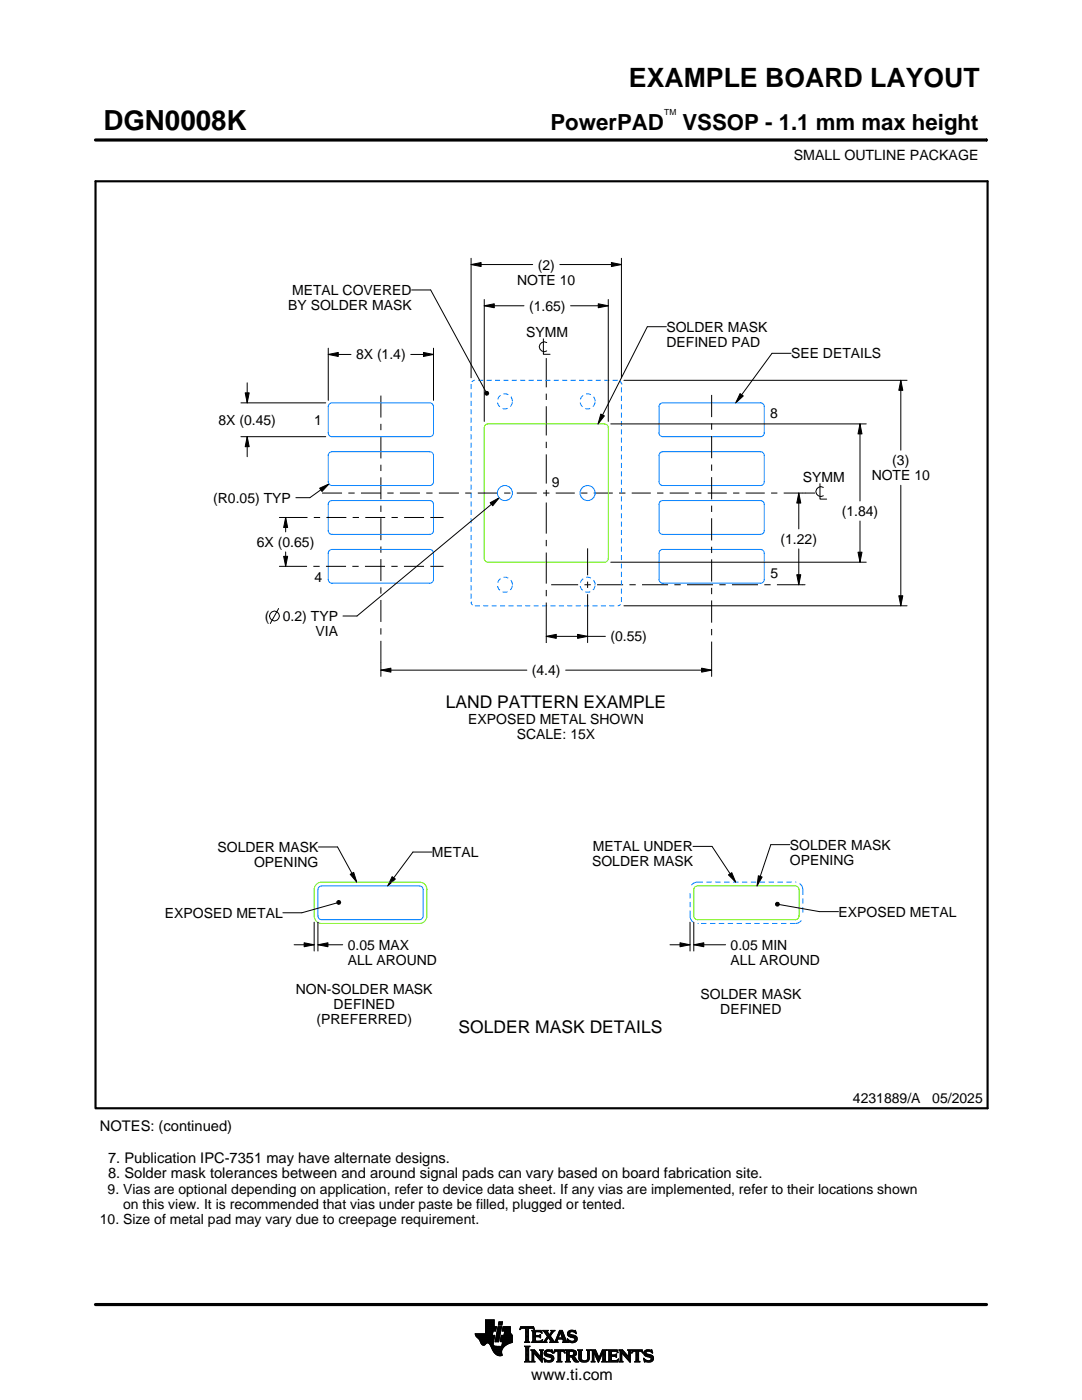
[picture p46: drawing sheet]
<svg xmlns="http://www.w3.org/2000/svg" width="216mm" height="279mm" viewBox="0 0 216 279" stroke-linecap="round" stroke-linejoin="round" font-family="sans-serif">
<defs><g id="words">
<text font-size="5.5" x="20.6" y="26">DGN0008K</text>
<text font-size="5.3" x="125.5" y="17.4">EXAMPLE BOARD LAYOUT</text>
<g font-size="4.4">
<text x="109.8" y="26">PowerPAD</text>
<text x="136.2" y="26">VSSOP - 1.1 mm max height</text>
</g>
<g font-size="3.5">
<text x="88.9" y="141.4">LAND PATTERN EXAMPLE</text>
<text x="91.5" y="206.2">SOLDER MASK DETAILS</text>
</g>
<text font-size="3.2" x="106" y="275.3">www.ti.com</text>
<g font-size="2.9">
<text x="19.9" y="225.7">NOTES: (continued)</text>
<text x="21.6" y="232">7. Publication IPC-7351 may have alternate designs.</text>
<text x="21.6" y="235.2">8. Solder mask tolerances between and around signal pads can vary based on board fabrication site.</text>
</g>
<g font-size="2.8">
<text x="158.4" y="32">SMALL OUTLINE PACKAGE</text>
<text x="107.3" y="53.8">(2)</text>
<text x="58.3" y="58.9">METAL COVERED</text>
<text x="103.2" y="56.8">NOTE 10</text>
<text x="57.5" y="61.9">BY SOLDER MASK</text>
<text x="105.6" y="62">(1.65)</text>
<text x="71" y="71.7">8X (1.4)</text>
<text x="105" y="67.2">SYMM</text>
<text x="133" y="66.2">SOLDER MASK</text>
<text x="133" y="69.2">DEFINED PAD</text>
<text x="157.8" y="71.5">SEE DETAILS</text>
<text x="153.7" y="83.5">8</text>
<text x="43.6" y="84.8">8X (0.45)</text>
<text x="62.7" y="84.9">1</text>
<text x="173.9" y="95.8">NOTE 10</text>
<text x="178" y="92.8">(3)</text>
<text x="42.5" y="100.3">(R0.05) TYP</text>
<text x="110.1" y="97.1">9</text>
<text x="160.2" y="96.1">SYMM</text>
<text x="168" y="103">(1.84)</text>
<text x="51.3" y="109.2">6X (0.65)</text>
<text x="155.7" y="108.6">(1.22)</text>
<text x="62.8" y="116.2">4</text>
<text x="153.7" y="115.3">5</text>
<text x="52.8" y="123.9">(</text>
<text x="56.4" y="123.9">0.2) TYP</text>
<text x="62.9" y="126.9">VIA</text>
<text x="121.8" y="128">(0.55)</text>
<text x="106.1" y="134.7">(4.4)</text>
<text x="93.4" y="144.5">EXPOSED METAL SHOWN</text>
<text x="103.1" y="147.5">SCALE: 15X</text>
<text x="43.4" y="170">SOLDER MASK</text>
<text x="50.7" y="173">OPENING</text>
<text x="86.2" y="171">METAL</text>
<text x="118.1" y="172.9">SOLDER MASK</text>
<text x="118.3" y="169.9">METAL UNDER</text>
<text x="157.6" y="169.6">SOLDER MASK</text>
<text x="157.6" y="172.6">OPENING</text>
<text x="32.9" y="183.2">EXPOSED METAL</text>
<text x="167.3" y="182.9">EXPOSED METAL</text>
<text x="69.4" y="189.5">0.05 MAX</text>
<text x="145.8" y="189.5">0.05 MIN</text>
<text x="69.4" y="192.5">ALL AROUND</text>
<text x="145.8" y="192.5">ALL AROUND</text>
<text x="59" y="198.4">NON-SOLDER MASK</text>
<text x="66.6" y="201.4">DEFINED</text>
<text x="139.8" y="199.5">SOLDER MASK</text>
<text x="143.7" y="202.5">DEFINED</text>
<text x="63.2" y="204.4">(PREFERRED)</text>
<text x="170.2" y="220.2">4231889/A</text>
<text x="186" y="220.2">05/2025</text>
<text x="21.5" y="238.2">9. Vias are optional depending on application, refer to device data sheet. If any vias are implemented, refer to their locations shown</text>
<text x="19.9" y="244.2">10. Size of metal pad may vary due to creepage requirement.</text>
<text x="24.6" y="241.2">on this view. It is recommended that vias under paste be filled, plugged or tented.</text>
</g>
<text font-size="1.7" x="132.5" y="23">TM</text>
</g></defs>
<g fill="none" stroke="#000" stroke-width=".2">
<path d="M19.1 27.9h177.7M196.8 27.7v.5M82.1 57.9h3.8l11 20.2M94 52.8l2-.4v.8zM94 51.5v23.9M94 52.8h12.3M96.6 59.8v24.3M111.7 52.8h12.3M121.4 59.8v24.3M122 52.4l2 .4-2 .4zM124 51.5v23.9M48.9 78.4h.8l-.4 2z"/>
<path d="M49.3 76.4v4M65.5 70.7l2-.4v.8zM65.5 69.5v10.4M65.5 70.7h4.5M76 78.9v4.4M82 70.7h4.5M84.5 70.3l2 .4-2 .4zM86.5 69.5v10.4M96.6 61l2-.4v.8zM96.6 61h8M96.8 78.3l.2-.2 .4 .1 .1 .3-.1 .3-.4 .1-.2-.2zM108.4 67.6v3.1h1.4"/>
<path d="M109 71.5v5.8M109 78.6v1.2M109.1 68.4a.98 .98 0 0 0-1.5 .8 .98 .98 0 0 0 1.5 .8M113.9 61h7.5M119.4 60.6l2 .4-2 .4zM124.5 75.9h56.5M133 65.2h-3.8l-9.9 19.4M142 78.8v4.4M147.7 78.5l.6 .5-1.5 1.4zM154 70.5h3.8M154 70.5l-7.2 9.9M179.7 75.9l.4 2h-.8z"/>
<path d="M179.7 75.9v13.9M48.1 87.2h16.9M48.1 80.4h16.9M49.3 87.2l.4 1.9h-.8zM49.3 87.2v4M63.8 97.4l1.8-.8-1.3 1.5zM64.3 98.4h4M65.6 96.6l-3.8 2.7h-2.8M69.5 98.4h1.3M72 98.4h4M76 84.6v1.2M76 87.1v4.4"/>
<path d="M76 92.7v1.3M76 95.3v4.3M77.3 98.4h1.2M79.8 98.4h4M85.1 98.4h1.2M87.6 98.4h4M92.8 98.4h1.3M95.3 98.4h4M99.6 99.4l-28.4 23.5h-2.8M100.6 98.4h1.3M103.1 98.4h4M108.4 98.4h1.2"/>
<path d="M109 81.1v5.8M109 88.2v1.2M109 90.7v5.8M109 97.8v1.2M110.9 98.4h3.8M116 98.4h1.2M118.5 98.4h3.8M119.9 82.6l.7 .4-1.3 1.6zM121.9 84.6h51M123.5 98.4h1.3M126.1 98.4h3.8M131.1 98.4h1.3"/>
<path d="M133.6 98.4h3.8M138.7 98.4h1.3M141.2 98.4h3.8M142 84.5v1.3M142 87v4.4M142 92.7v1.3M142 95.2v4.5M146.3 98.4h1.2M148.8 98.4h3.8M153.9 98.4h1.2M156.4 98.4h6.3M159.4 98.4l.4 2h-.8z"/>
<path d="M159.4 98.4v7.2M163.6 96.5v3.1h1.4M164.3 97.3a.98 .98 0 0 0-1.5 .8 .98 .98 0 0 0 1.5 .8M171.6 84.6l.4 2h-.8zM171.6 84.6v15.4M179.7 96.8v24.1M55.7 103.3h5.7M55.7 113h5.6M56.6 111h.8l-.4 2zM57 103.3l.4 2h-.8zM57 103.3v2.9M57 110.1v2.9"/>
<path d="M62.5 113h1.3M62.6 103.3h1.3M65 113h4M65.1 103.3h4M70.3 113h1.3M70.4 103.3h1.2M72.8 113h4M72.9 103.3h4M76 100.9v1.3M76 103.4v4.4M76 109.1v1.2M76 111.6v4.4"/>
<path d="M76 117.2v1.3M76 119.7v4.4M78.1 113h1.2M78.1 103.3h1.3M80.6 113h4M80.6 103.3h4M85.9 113h2.6M85.9 103.3h2.6M97.8 100.3l1.8-.9-1.3 1.5zM109 100.3v6.2M109 107.8v1.2M109 110.3v6.2"/>
<path d="M109 117.7v1.3M110 116.7h5.4M116.6 116.7h1.3M117.3 109.4v5.4M117.3 116.1v1.2M117.3 118.6v9.7M119.1 116.7h5.2M121.9 112.2h51M125.6 116.7h1.3M128.1 116.7h5.2M134.6 116.7h1.2M137.1 116.7h5.2"/>
<path d="M142 100.9v1.3M142 103.4v4.5M142 109.1v1.3M142 111.6v4.5M142 117.3v1.3M142 119.8v4.5M143.5 116.7h1.3M146.1 116.7h5.2M152.5 116.7h1.3M155 116.7h5.6M159 114.7h.8l-.4 2zM159.4 109.5v7.2"/>
<path d="M171.2 110.2h.8l-.4 2zM171.6 104v8.2M179.3 118.9h.8l-.4 2zM55.6 121.4l-1.7 3M76 133.7l2-.4v.8zM76 125.4v1.2M76 127.9v7.1M76 133.7h29.1M109 127l2-.4v.8zM109 120.3v8M109 127h11.8M112.9 133.7h29.1"/>
<path d="M115.3 126.6l2 .4-2 .4zM124.5 120.9h56.5M140 133.3l2 .4-2 .4zM142 125.5v1.3M142 128v7M63.6 169h3.8l3.8 7M67.2 179.9l.3-.2 .3 .1 .2 .3-.2 .3-.3 .1-.3-.2zM69.9 174.5l.7-.4 .6 1.9zM78.2 175l.7 .4-1.5 1.4zM86.2 170h-3.8l-5 6.8M138.3 168.9h3.8l4.7 7.1M145.4 174.6l.6-.4 .8 1.8z"/>
<path d="M151.3 174.8l.8 .2-1 1.8zM157.6 168.6h-3.8l-2.7 8.2M58.7 188.5h4M60.7 188.1l2 .4-2 .4zM62.7 184v5.8M63.4 188.5l2-.4v.8zM63.4 184v5.8M63.4 188.5h5M67.2 180.2l-7 2h-3.8M133.7 188.5h4M135.7 188.1l2 .4-2 .4zM137.7 184v5.8"/>
<path d="M138.4 188.5l2-.4v.8zM138.4 188.5h6.4M138.4 184v5.8M154.8 180.3l.2-.2h.4l.1 .4-.1 .3h-.4l-.2-.2zM155.5 180.5l8 1.4h3.8M94.8 266.2h3.5M94.8 266.3h3.5M94.9 266.4h3.3M94.9 266.5h3.8l-.2 1.2M94.9 266.5h3.8M95 266.6h3.7M95 266.7h3.7"/>
<path d="M95.1 266.8h3.6M95.2 266.9h3.4M95.3 267h3.3M95.4 267.1h3.2M95.5 267.2h3.1M95.6 267.3h3M95.7 267.4h2.8M95.7 267.5h2.8M95.8 267.6h2.7M95.8 267.7h2.7M95.9 267.8h2.6M95.9 267.9h2.5"/>
<path d="M95.9 268h2.5M96 268h1.1M96 268.1h1M96.1 268.2h.8M96.1 268.3h.7M96.2 268.4h.6M96.3 268.4h.4M96.9 266.1h1.4M96.9 266h1.4M96.9 265.9h1.4M96.9 265.8h1.5M96.9 265.7h1.5"/>
<path d="M96.9 264.7l2.2 .1-.2 .9h-.5l-.2 .8M96.9 265.6h2M96.9 265.5h2M96.9 265.4h2M96.9 265.3h2.1M96.9 265.2h2.1M96.9 265.1h2.1M96.9 265h2.1M96.9 264.9h2.1M96.9 264.8h2.2M96.9 264.6h1.7M96.9 264.5h1.7"/>
<path d="M96.9 264.4h1.7M96.9 264.3h1.7M96.9 264.2h1.7M96.9 264.1h1.7M96.9 264h1.7M96.9 263.9h1.7M96.9 263.8h1.7M96.9 263.7h1.7M96.9 263.6h1.7M96.9 263.5h1.7M96.9 263.4h1.7M97.5 268h.9"/>
<path d="M97.6 268.1h.8M97.7 268.2h.7M97.7 268.3h.7M97.8 268.4h.6M97.9 268.5h.6M97.9 268.6h.7M98 268.7h1.1M98 268.8h2.6M98 268.8h2.5M98.1 268.9h2.3M98.1 269h2.3M98.1 269.1h2.2"/>
<path d="M98.2 269.2h2.1M98.2 269.2h2M98.2 269.3h2M98.3 269.4h1.9M98.3 269.5h1.8M98.4 269.6h1.7M98.4 268v.4l.3 .2 2 .1M98.5 269.7h1.6M98.5 267.7l-.1 .3M98.5 269.8h1.6M98.6 269.9h1.5M98.6 264.8v-1.4h-1.7v2.8h-2.1l.1 .3 .7 .8 .7 1.1 .3 .1 .6-.5 .4 .1 1 1.8 .8 .6h.8l-.1-1 .8-1"/>
<path d="M98.6 270h1.5M98.7 270h1.4M98.8 270.1h1.3M98.8 267.7h.7M98.8 267.6h.7M98.8 267.5h.7M98.9 270.2h1.2M98.9 267.4h.7M98.9 267.3h.7M98.9 267.2h.7M98.9 267.1h.7M98.9 267h.7"/>
<path d="M98.9 270.3h1.3M99 266.9h.6M99 266.9h.7M99 266.8h.7M99 266.7h.7M99 266.6h.7M99 266.5h.7M99.1 270.4h1.1M99.1 266.4h.7M99.1 266.3h.7M99.1 266.2h.7M99.1 266.1h.7"/>
<path d="M99.1 266h.7M99.2 265.9h.7M99.2 265.8h.7M99.2 270.4h1M99.2 265.7h.7M99.2 265.6h.7M99.2 265.5h.7M99.3 265.4h.6M99.3 265.4h.7M99.3 265.3h.7M99.3 265.2h.7M99.3 265.1h.7"/>
<path d="M99.3 265h.7M99.4 270.5h.8M99.4 264.9h.7M99.4 264.8h.7M99.4 264.8h.7l-.6 3h-.7zM99.4 264.5l.2-.7h.7l-.2 .7h-.7M99.5 264.4h.6M99.5 264.3h.7M99.5 264.2h.7M99.5 264.1h.7M99.5 264h.7M99.5 263.9h.7"/>
<path d="M99.6 263.8h.7M99.8 270.6h.1M99.8 267.7h2.4M99.8 267.6h2.4M99.8 267.5h2.4M99.9 267.4h2.3M99.9 267.3h2.3M99.9 267.2h2.3M99.9 267.1h2.3M99.9 267h2.3M99.9 266.9h2.3M100 266.9h2.2"/>
<path d="M100 266.8h2.2M100 266.7h2.2M100 266.6h2.2M100 266.5h2.2M100.1 268.6h.7M100.2 268.5h.7M100.2 268.4h.8M100.2 268.4h.9M100.2 268.3h1M100.2 268.2h1.2M100.2 265.6h1.6M100.2 268.1h1.4"/>
<path d="M100.2 265.5h1.6M100.2 268h1.6M100.3 265.4h1.5M100.3 268h1.7M100.3 267.9h1.9M100.3 265.3h1.5M100.3 267.8h1.9M100.3 265.2h1.5M100.3 265.1h1.5M100.3 265h1.5M100.4 264.9h1.4M100.4 264.8h1.4"/>
<path d="M100.6 266.5l.1-.8h-.5l.2-.9h1.4l.1 1.1 .3 .6v1.4l-1.3 .6M100.6 266.4h1.5M100.6 266.3h1.4M100.6 266.2h1.4M100.6 266.1h1.3M100.7 266h1.2M100.7 265.9h1.2M100.7 265.8h1.1M100.7 265.7h1.1M102.2 266.5h-2.2l-.2 1.1 .5 .2-.2 .9M103.7 265.3h.1M103.8 265.2h.2"/>
<path d="M103.8 265h2.8M103.8 264.9h2.7M103.9 264.8h2.6M104.7 267.8h1M104.7 271.8h1.1M104.7 268.7h1M104.8 267.7h.7M104.8 271.7h.8M104.9 265.2h.6M104.9 268.9h.6M104.9 267.6h.6M104.9 267.5l-.2 .3"/>
<path d="M104.9 267.5h.6M104.9 267.4h.6M104.9 267.3h.6M104.9 267.2h.6M104.9 267.1h.6M104.9 267h.6M104.9 266.8h.6M104.9 266.7h.6M104.9 266.6h.6M104.9 266.5h.6M104.9 266.4h.6M104.9 266.3h.6"/>
<path d="M104.9 266.2h.6M104.9 266.1h.6M104.9 265.9h.6M104.9 265.8h.6M104.9 265.7h.6M104.9 265.6h.6M104.9 265.5h.6M104.9 265.4h.6M104.9 265.3h.6M104.9 271.5h.6M104.9 269h.6M104.9 271.4h.6"/>
<path d="M104.9 271.4v-2.4l-.2-.4h1.1l-.3 .4v2.4M104.9 271.4l-.2 .4h1.1l-.3-.4M104.9 271.3h.6M104.9 271.2h.6M104.9 271.1h.6M104.9 271h.6M104.9 270.9h.6M104.9 270.8h.6M104.9 270.6h.6M104.9 270.5h.6M104.9 270.4h.6M104.9 270.3h.6"/>
<path d="M104.9 270.2h.6M104.9 270.1h.6M104.9 270h.6M104.9 269.9h.6M104.9 269.8h.6M104.9 269.6h.6M104.9 269.5h.6M104.9 269.4h.6M104.9 269.3h.6M104.9 269.2h.6M104.9 269.1h.6M105.5 267.5l.2 .3"/>
<path d="M105.5 267.5v-2.3l.7-.1 .4 .3-.1-.6h-2.6l-.1 .6 .4-.3 .7 .1v2.3M105.7 267.8h-1M105.9 271.8h.8M105.9 269.4h.8M106.1 269.5h.7M106.1 267.8h2M106.1 271.7h.5M106.2 269.6h.7M106.2 271.5h.3M106.2 265.6h1.8M106.2 269.8h.8M106.2 271.4h.3"/>
<path d="M106.2 271.4l-.3 .4h.8l-.2-.4M106.2 271.3h.3M106.2 271.2h.3M106.2 271.1h.3M106.2 271h.3M106.2 270.9h.3M106.2 270.8h.3M106.2 270.6h.3M106.2 270.5h.3M106.2 270.4h.3M106.2 270.3h.3M106.2 270.2h.3"/>
<path d="M106.2 270.1h.3M106.2 270h1M106.2 269.9h.9M106.2 269.8v1.6M106.2 269.8l-.3-.4h.8l1.2 1.4M106.3 267.7h1.8M106.3 265.7h1.8M106.3 267.6h.6M106.3 265.8h.6M106.3 267.5l-.2 .3M106.3 267.5h.5M106.3 267.4h.5"/>
<path d="M106.3 267.3h.5M106.3 267.2h.5M106.3 267.1h.5M106.3 267h.5M106.3 266.8h.5M106.3 266.7h1.6M106.3 266.6h1.6M106.3 266.5h.5M106.3 266.4h.5M106.3 266.3h.5M106.3 266.2h.5M106.3 266.1h.5"/>
<path d="M106.3 265.9h.5M106.4 265.2h.2M106.5 270h.1M106.5 270v1.4M106.5 265.3h.1M106.6 270.1h.7M106.7 270.2h.7M106.8 270.3h.7M106.8 265.9l.2-.1h.6l.6 .2-.2-.5h-1.9l.2 .3v1.7M106.8 265.9v.6h.8l.3-.2v.7M106.9 270.4h.7M107 270.5h.7"/>
<path d="M107.1 270.6h.7M107.2 270.8h1M107.3 270.9h.9M107.4 271h.8M107.5 271.1h.7M107.6 271.2h.6M107.6 266.5h.3M107.7 271.3h.5M107.7 269.4h.7M107.7 266.8h.2M107.7 267.6h.5M107.8 266.4h.1"/>
<path d="M107.8 271.4h.4M107.8 267h.1M107.8 265.8h.3M107.8 269.5h.5M107.9 271.5h.3M107.9 269.6h.3M107.9 267l-.3-.2h-.8l.1 .8h.9l.5-.2M107.9 269.8h.3M107.9 270.6h.3M107.9 270.5h.3M107.9 270.4h.3M107.9 270.3h.3"/>
<path d="M107.9 270.2h.3M107.9 270.1h.3M107.9 270h.3M107.9 269.9h.3M107.9 269.8v1M107.9 269.8l-.2-.4h.7l-.2 .4M108 271.7h.2M108 265.9h.1M108 267.5h.2M108.1 271.8h.1M108.1 266.1h.1M108.2 267.4h.1"/>
<path d="M108.2 269.8v2.1l-1.7-1.9M108.2 267.8h.9M108.3 267.4l-.2 .5-2-.1M108.3 265.6h1M108.5 267.7h.5M108.5 271.1l.8 .4h.5l.2-.1-.1-.4-1-.4-.3-.3 .1-.7 .7-.2 .6 .1 .2-.1 .1 .6-.9-.3-.3 .1-.1 .3 1.3 .4 .2 .6M108.5 271.1h.1M108.5 265.7h.7M108.5 271.2h.2M108.6 271.3h.2M108.6 270.1h.4M108.6 270h.4"/>
<path d="M108.6 270.2h.6M108.6 267.6h.4M108.6 271.4h.4M108.6 269.9h.4M108.6 270.3h1M108.6 265.8h.7M108.6 271.5h.8M108.6 269.8h.5M108.7 271.7h1.5M108.7 270.4h1.3M108.7 267.5h.3M108.7 271.8h.1"/>
<path d="M108.7 265.9h.6M108.7 269.6h1.5M108.8 267.4h.3M108.8 270.5h1.5M108.8 266.1h.6M108.8 269.5h1.4M108.8 267.3h.4M108.9 266.2h.6M108.9 267.2h.4M108.9 266.3h.6M108.9 270.6h1.5M109 267.1h.3"/>
<path d="M109 266.4h1M109.1 271.8h.9M109.1 269.4h.7M109.1 267h.9M109.1 266.5h.8M109.1 267.8h-.9M109.2 266.8h.8M109.2 266.6h.6M109.2 266.7h.7M109.2 266.7l-.6 .9-.4 .2M109.3 270.8h1.1M109.5 267.1h.6"/>
<path d="M109.6 267.2h.6M109.7 271.5h.7M109.7 267.3h.6M109.7 267.8l.2-.2-.5-.7-.4 .8 .1 .1M109.7 267.8h1.6M109.7 266.3h.4M109.7 267.4h.6M109.8 270.9h.7M109.8 266.2h.3M109.8 266.6l.9 1.2 1-2.3h.5l.8 2.1 .3 .2M109.8 267.5h.6M109.9 266.1h.3"/>
<path d="M109.9 269.8h.4M109.9 267.6h.6M109.9 267.7h.7M109.9 271.4h.5M109.9 265.9h.4M110 271h.5M110 265.6h.7M110 265.9l-.4 .5-.4-.6 .2-.3h-1.1l.9 1.2M110 265.9l.1-.2-.2-.2h.8l-.9 1.1M110 271.3h.5M110 265.8h.4M110 271.1h.5"/>
<path d="M110 271.2h.5M110.1 269.4h.1M110.1 265.7h.4M110.1 269.9h.2M110.2 270h.1M110.5 270h.1M110.5 269.9h.2M110.5 271.1l-.2 .5-.8 .3-.6-.2-.2 .1-.2-.7M110.5 269.8h.3M110.6 269.6h2.1M110.6 269.5h2M110.6 269.4h2"/>
<path d="M110.7 267.7h.5M110.8 267.6h.4M110.9 267.5h.3M110.9 267.4h.3M111 267.3h.3M111 267.2h1.8M111 267.1h1.8M111.1 267h.3M111.1 271.8h1M111.1 266.8h.4M111.2 266.7h.3M111.2 267.5l.1-.2h1l.1 .2"/>
<path d="M111.2 267.5v.3h.1M111.2 266.6h.3M111.3 266.5h.3M111.3 271.7h.6M111.3 266.4h.3M111.3 271.5h.6M111.3 267.8h-1.6M111.3 269.8h.6M111.4 266.3h.3M111.4 271.4h.5M111.4 271.4l-.1-1.7h-.4l-.4 .4 .2-.7h1.9l.1 .7-.3-.4h-.5v1.7M111.4 270.5h.5"/>
<path d="M111.4 270.4h.5M111.4 270.3h.5M111.4 270.2h.5M111.4 270.1h.5M111.4 270h.5M111.4 269.9h.5M111.4 271.4l-.3 .4h1l-.2-.4M111.4 271.3h.5M111.4 271.2h.5M111.4 271.1h.5M111.4 271h.5M111.4 270.9h.5"/>
<path d="M111.4 270.8h.5M111.4 270.6h.5M111.4 266.2h.3M111.4 266.1h.4M111.5 265.9h.9M111.5 265.8h.8M111.6 265.7h.7M111.6 265.6h.6M111.8 265.9l.4 1.1h-.8zM111.9 266.1h.5M111.9 266.2h.5M111.9 266.3h.6"/>
<path d="M112 266.4h.5M112 266.5h.6M112.1 266.6h.5M112.1 266.7h.6M112.1 266.8h.6M112.2 267h.5M112.2 267.8h1.1M112.3 267.3h.6M112.3 267.4h.6M112.4 267.5h.6M112.4 267.5v.3h-.2M112.4 269.8h.3"/>
<path d="M112.4 267.6h.6M112.4 267.7h.7M112.6 269.9h.1M112.6 270h.2M112.8 271.8h1M112.8 269.4h1.6M113 269.5h1.7M113 271.7h.7M113 269.6h1.9M113 271.5h.6M113 269.8h.6M113 271.4h.6"/>
<path d="M113 271.4l-.2 .4h1l-.2-.4M113 271.3h.6M113 271.2h.6M113 271.1h.6M113 271h.6M113 270.9h.6M113 270.8h1.5M113 270.6h1.6M113 270.5h1.8M113 270.4h.6M113 270.3h.6M113 270.2h.6"/>
<path d="M113 270.1h.6M113 270h.6M113 269.9h.6M113 269.8v1.6M113 269.8l-.2-.4h1.4l.6 .2 .2 .3v.4l-.2 .3-.4 .1M113.2 267.3h.2M113.2 267.4h.3M113.2 266.2h.5M113.2 266.3h.6M113.2 266.1h.5M113.3 267.5h.3M113.3 267.8h-1.1"/>
<path d="M113.3 266.4h.9M113.3 265.9h.4M113.3 267.6h.6M113.3 266.5h1.3M113.3 267.7h1.6M113.3 265.8h.5M113.3 267.8h.2M113.4 266.6h1.5M113.4 265.7h1.5M113.4 265.7l.5-.2 .7 .1 .2-.1 .1 .7-.7-.4h-.4l-.1 .3 .1 .2 .9 .2 .4 .3 .1 .5-.3 .5-.6 .2-.7-.2-.2 .1-.2-.7 .9 .5 .5-.1 .1-.3-.2-.3-1.1-.4-.2-.4zM113.5 266.7h1.5M113.5 265.6h1.4"/>
<path d="M113.6 271.4v-.6h.4l.7 1h.8M113.6 269.9l.1-.2 .7 .2v.4l-.4 .2M113.6 269.9v.6M113.7 267.8h1.1M113.8 266.8h1.3M113.8 265.5h.6M114 268h.4M114.1 270.9h.6M114.2 271h.6M114.2 271.1h.7M114.3 271.2h.6M114.3 267h.8"/>
<path d="M114.3 269.8h.7M114.3 270.4h.6M114.4 271.3h.6M114.4 270.7l1.1 1.1M114.4 270.7h.1M114.4 271.4h.7M114.4 269.9h.6M114.4 270.3h.6M114.5 267.6h.5M114.5 270.2h.5M114.5 270h.5M114.5 265.8h.4"/>
<path d="M114.5 270.1h.5M114.5 271.5h.7M114.6 271.7h.7M114.6 267.1h.6M114.6 267.5h.5M114.7 267.2h.5M114.7 267.4h.5M114.7 265.9h.3M114.7 267.3h.5M114.7 271.8h.8M114.8 266.1h.2M114.9 266.2h.1"/>
<path d="M115.3 269.4h.9M115.4 269.5h.7M115.5 269.6h.5M115.5 269.8h.5M115.5 269.8v1.4l.4 .5 .6 .2 .7-.1 .3-.3 .1-.5M115.5 271h.5M115.5 270.9h.5M115.5 270.8h.5M115.5 270.6h.5M115.5 270.5h.5M115.5 270.4h.5M115.5 270.3h.5"/>
<path d="M115.5 270.2h.5M115.5 270.1h.5M115.5 270h.5M115.5 269.9h.5M115.5 269.8l-.2-.4h.9l-.2 .4M115.5 271.1h.5M115.5 271.2h.5M115.5 271.3h.6M115.6 271.4h.6M115.7 271.5h.8M115.8 271.7h1.5M116 271l.2 .4 .5 .2 .4-.2 .2-.4"/>
<path d="M116 269.8v1.2M116 271.8h1.1M116.8 271.5h.6M117 269.4h.8M117.1 271.4h.4M117.2 269.5h.5M117.2 271.3h.4M117.2 269.6h.4M117.2 271.2h.4M117.2 271.1h.4M117.3 269.8h.3M117.3 271h.3"/>
<path d="M117.3 270.9h.3M117.3 270.8h.3M117.3 270.6h.3M117.3 270.5h.3M117.3 270.4h.3M117.3 270.3h.3M117.3 270.2h.3M117.3 270.1h.3M117.3 270h.3M117.3 269.9h.3M117.6 269.8l.2-.4h-.8l.2 .3 .1 1.3M117.6 269.8v1.2"/>
<path d="M118 271.8h.7M118 269.4h.8M118.1 269.5h.8M118.1 271.7h.5M118.2 269.6h.7M118.2 271.5h.3M118.2 269.8h.8M118.2 271.4h.3M118.2 269.8l-.2-.4h.8l.7 1.6 .7-1.6h.9l-.3 .4M118.2 271.4l-.2 .4h.7l-.2-.4M118.2 271.3h.3M118.2 271.2h.3"/>
<path d="M118.2 271.1h.3M118.2 271h.3M118.2 270.9h.3M118.2 270.8h.3M118.2 270.6h.3M118.2 270.5h.3M118.2 270.4h.3M118.2 270.3h.3M118.2 270.2h.3M118.2 270.1h.3M118.2 270h.9M118.2 269.9h.8"/>
<path d="M118.2 269.8v1.6M118.6 270.1h.5M118.6 270.2h.6M118.7 270.3h.5M118.7 270.4h.6M118.8 270.5h.5M118.8 270.6h.6M118.9 270.8h.5M118.9 270.9h.6M119 271h.8M119 271.1h.8M119.1 271.2h.6"/>
<path d="M119.1 271.3h.6M119.2 271.4h.4M119.2 271.5h.4M119.3 271.7h.2M119.3 271.8h.2M119.6 270.9h.3M119.6 270.8h.3M119.7 270.6h.3M119.7 270.5h.3M119.8 270.4h.3M119.8 270.3h.3M119.9 270.2h.3"/>
<path d="M119.9 270.1h.3M120 270h.8M120 269.9h.8M120 269.8h.8M120.1 271.8h1M120.1 269.6h.7M120.1 269.5h.8M120.2 269.4h.9M120.2 271.7h.7M120.3 271.5h.5M120.3 271.4h.5M120.3 271.4l-.2 .4h1l-.3-.4"/>
<path d="M120.3 271.4v-1.5l-.9 2-.9-2v1.5M120.3 271.3h.5M120.3 271.2h.5M120.3 271.1h.5M120.3 271h.5M120.3 270.9h.5M120.3 270.8h.5M120.3 270.6h.5M120.3 270.5h.5M120.3 270.4h.5M120.3 270.3h.5M120.3 270.2h.5"/>
<path d="M120.3 270.1h.5M120.8 269.8v1.6M121.2 271.8h2M121.2 269.4h1.9M121.4 269.5h1.8M121.4 271.7h1.9M121.5 269.6h1.7M121.5 271.5h1.8M121.5 269.8h.5M121.5 271.4h.5M121.5 269.8l-.3-.4h1.9l.2 .6M121.5 269.9h.5"/>
<path d="M121.5 269.8v1.6M121.5 271.3h.5M121.5 271.2h.5M121.5 271.1h.5M121.5 271h.5M121.5 270.9h.5M121.5 270.8h.5M121.5 270.6h1.5M121.5 270.5h1.5M121.5 270.4h1.5M121.5 270.3h.5M121.5 270.2h.5"/>
<path d="M121.5 270.1h.5M121.5 270h.5M122.6 270.4l.4-.2v.7l-.2-.2h-.8v.7l.2 .1M122.9 270.8h.1M122.9 270.3h.1M123 269.8h.3M123.1 271.4h.3M123.2 269.9h.1M123.3 270h.1M123.3 270l-.4-.3h-.8l-.1 .7M123.3 271.3h.1M123.4 271.2h.1"/>
<path d="M123.4 271.2l-.2 .6h-2l.3-.4M123.4 271.2l-.3 .3h-.4M123.5 271.8h.8M123.5 269.4h.7M123.6 269.5h.7M123.7 271.7h.5M123.7 269.6h.7M123.7 271.5h.4M123.7 269.8h.8M123.7 271.4h.4M123.7 271.4l-.2 .4h.8l-.2-.4M123.7 271.3h.4"/>
<path d="M123.7 271.2h.4M123.7 271.1h.4M123.7 271h.4M123.7 270.9h.4M123.7 270.8h.4M123.7 270.6h.4M123.7 270.5h.4M123.7 270.4h.4M123.7 270.3h.4M123.7 270.2h.4M123.7 270.1h.4M123.7 270h1"/>
<path d="M123.7 269.9h.9M123.7 269.8v1.6M123.7 269.8l-.2-.4h.7l1.2 1.4 .1-1M124.1 270v1.4M124.1 270h.1M124.2 270.1h.6M124.2 270.2h.7M124.3 270.3h.7M124.4 270.4h.7M124.5 270.5h.7M124.6 270.6h.7M124.7 270.8h1.1"/>
<path d="M124.8 270.9h1M124.9 271h.9M125 271.1h.8M125.1 271.2h.7M125.2 271.3h.6M125.2 269.4h.8M125.3 271.4h.5M125.4 269.5h.5M125.4 271.5h.4M125.4 269.6h.4M125.5 269.8h.3M125.5 269.8l-.3-.4h.8l-.2 .4"/>
<path d="M125.5 270.4h.3M125.5 270.3h.3M125.5 270.2h.3M125.5 270.1h.3M125.5 270h.3M125.5 269.9h.3M125.5 270.6h.3M125.5 270.5h.3M125.5 271.7h.3M125.6 271.8h.2M125.8 269.8v2.1l-1.7-1.9M126 270h.1"/>
<path d="M126.1 269.9h.1M126.1 269.8h.3M126.1 269.6h2.1M126.2 269.5h2M126.2 269.4h2M126.6 271.8h1.1M126.9 271.7h.6M126.9 271.5h.5M126.9 269.8h.5M126.9 271.4h.5M126.9 271.4v-1.7h-.5l-.3 .4 .1-.7h1.9l.2 .7-.4-.4h-.5v1.7M126.9 270.5h.5"/>
<path d="M126.9 270.4h.5M126.9 270.3h.5M126.9 270.2h.5M126.9 270.1h.5M126.9 270h.5M126.9 269.9h.5M126.9 271.4l-.3 .4h1.1l-.3-.4M126.9 271.3h.5M126.9 271.2h.5M126.9 271.1h.5M126.9 271h.5M126.9 270.9h.5"/>
<path d="M126.9 270.8h.5M126.9 270.6h.5M128 269.8h.3M128.1 269.9h.2M128.2 270h.1M128.4 271.1h.1M128.4 271.2h.2M128.5 271.3h.2M128.5 270.1h.4M128.5 270h.4M128.5 270.2h.6M128.5 271.4h.4"/>
<path d="M128.5 269.9h.4M128.5 270.3h1M128.5 271.5h.8M128.5 269.8h.5M128.6 271.7h1.5M128.6 270.4h1.3M128.6 271.8h.1M128.6 269.6h1.5M128.7 270.5h1.5M128.7 269.5h1.4M128.8 270.6h1.5M128.9 271.8h1"/>
<path d="M129 269.4h.7M129.1 270.8l-.6-.4 .1-.7 .5-.3 .8 .1 .2-.1 .1 .7-.8-.4-.4 .1-.1 .2 1.3 .5 .2 .6M129.1 270.8l.7 .2v.4l-.6 .1-.8-.4M129.2 270.8h1.1M129.6 271.5h.7M129.6 270.9h.8M129.8 269.8h.4M129.8 271.4h.5M129.9 271h.5M129.9 271.3h.5M129.9 271.1h.5M129.9 271.2h.5"/>
<path d="M129.9 269.4h.2M130 269.9h.2M130.1 270h.1M130.4 271.1l-.3 .5-.7 .3-.6-.2-.2 .1-.2-.7"/>
<circle cx="54.7" cy="122.9" r=".98"/>
</g>
<g fill="#000">
<path d="M94 52.8l2-.4v.8zM122 52.4l2 .4-2 .4zM65.5 70.7l2-.4v.8zM84.5 70.3l2 .4-2 .4zM96.6 61l2-.4v.8zM96.8 78.3l.2-.2 .4 .1 .1 .3-.1 .3-.4 .1-.2-.2zM119.4 60.6l2 .4-2 .4zM179.7 75.9l.4 2h-.8zM48.9 78.4h.8l-.4 2zM49.3 87.2l.4 1.9h-.8zM63.8 97.4l1.8-.8-1.3 1.5zM97.8 100.3l1.8-.9-1.3 1.5z"/>
<path d="M119.9 82.6l.7 .4-1.3 1.6zM147.7 78.5l.6 .5-1.5 1.4zM159.4 98.4l.4 2h-.8zM171.6 84.6l.4 2h-.8zM56.6 111h.8l-.4 2zM57 103.3l.4 2h-.8zM159 114.7h.8l-.4 2zM171.2 110.2h.8l-.4 2zM76 133.7l2-.4v.8zM109 127l2-.4v.8zM115.3 126.6l2 .4-2 .4zM140 133.3l2 .4-2 .4z"/>
<path d="M179.3 118.9h.8l-.4 2zM69.9 174.5l.7-.4 .6 1.9zM78.2 175l.7 .4-1.5 1.4zM145.4 174.6l.6-.4 .8 1.8zM151.3 174.8l.8 .2-1 1.8zM60.7 188.1l2 .4-2 .4zM63.4 188.5l2-.4v.8zM67.2 179.9l.3-.2 .3 .1 .2 .3-.2 .3-.3 .1-.3-.2zM135.7 188.1l2 .4-2 .4zM138.4 188.5l2-.4v.8zM154.8 180.3l.2-.2h.4l.1 .4-.1 .3h-.4l-.2-.2z"/>
</g>
<path d="M19.1 36.2h178v185h-178z" fill="none" stroke="#000" stroke-width=".43"/>
<path d="M19 27.9h177.8M19 260.3h177.8" fill="none" stroke="#000" stroke-width=".63"/>
<g fill="none" stroke="#0080ff" stroke-width=".2">
<path d="M94 76.6v1.1M94 78.3v1M94 80v1M94.8 75.9l-.7 .3M95.4 75.9h1M97.1 75.9h1M98.8 75.9h1M100.4 75.9h1.1M102.1 75.9h1M103.8 75.9h1M105.5 75.9h1M107.2 75.9h1"/>
<path d="M108.8 75.9h1M110.5 75.9h1M112.2 75.9h1M113.9 75.9h1M115.5 75.9h1M117.2 75.9h1M118.9 75.9h1M120.6 75.9h1M122.2 75.9h1.1M123.7 76l.3 .6M124 76.7h.1M124 77.3v1"/>
<path d="M124 79v1M65.7 80.6l.5-.2h19.6a.75 .75 0 0 1 .7 .7v5.3a.75 .75 0 0 1-.7 .8h-19.5a.75 .75 0 0 1-.8-.8v-5.2zM65.7 90.4l.5-.3 19.6 .1a.75 .75 0 0 1 .7 .7v5.3a.75 .75 0 0 1-.7 .7h-19.5a.75 .75 0 0 1-.8-.7v-5.3zM94 81.7v1M94 83.3v1M94 85v1M94 86.7v1M94 88.4v1M94 90v1M94 91.7v1M94 93.4v1M94 95.1v1"/>
<path d="M94 96.7v1M94 98.4v1M124 80.7v1M124 82.3v1M124 84v1M124 85.7v1M124 87.4v1M124 89v1M124 90.7v1M124 92.4v1M124 94.1v1M124 95.7v1"/>
<path d="M124 97.4v1M124 99.1v1M131.7 90.4l.6-.3 19.5 .1a.75 .75 0 0 1 .7 .7v5.3a.75 .75 0 0 1-.7 .7h-19.5a.75 .75 0 0 1-.8-.7v-5.3zM131.7 80.6l.6-.2h19.5a.75 .75 0 0 1 .7 .7v5.3a.75 .75 0 0 1-.7 .8h-19.5a.75 .75 0 0 1-.8-.8v-5.2zM65.7 109.9l.5-.2 19.6-.1a.75 .75 0 0 1 .7 .8v5.3a.75 .75 0 0 1-.7 .7h-19.5a.75 .75 0 0 1-.8-.7v-5.3zM65.7 100.1l.5-.2h19.6a.75 .75 0 0 1 .7 .7v5.3a.75 .75 0 0 1-.7 .8h-19.5a.75 .75 0 0 1-.8-.8v-5.2zM94 100.1v1M94 101.7v1M94 103.4v1M94 105.1v1M94 106.8v1M94 108.4v1"/>
<path d="M94 110.1v1M94 111.8v1M94 113.5v1M94 115.1v1M94 116.8v1M94 118.5v1M124 100.7v1M124 102.4v1M124 104.1v1M124 105.8v1M124 107.4v1M124 109.1v1"/>
<path d="M124 110.8v1M124 112.5v1M124 114.1v1M124 115.8v1M124 117.5v1M124 119.1v1.1M131.7 109.9l.6-.2 19.5-.1a.75 .75 0 0 1 .7 .8v5.3a.75 .75 0 0 1-.7 .7h-19.5a.75 .75 0 0 1-.8-.7v-5.3zM131.7 100.1l.6-.2h19.5a.75 .75 0 0 1 .7 .8v5.2a.75 .75 0 0 1-.7 .8h-19.5a.75 .75 0 0 1-.8-.8v-5.2zM94 120.1h.1M94 120.2l.3 .6M94.8 120.9h1M96.4 120.9h1"/>
<path d="M98.1 120.9h1M99.8 120.9h1M101.5 120.9h1M103.1 120.9h1M104.8 120.9h1M106.5 120.9h1M108.2 120.9h1M109.8 120.9h1M111.5 120.9h1M113.2 120.9h1M114.9 120.9h1M116.5 120.9h1.1"/>
<path d="M118.2 120.9h1M119.9 120.9h1M121.6 120.9h1M123.9 120.6l-.6 .3M63.7 177l.5-.2h19.5a.75 .75 0 0 1 .7 .7v5.3a.75 .75 0 0 1-.7 .7h-19.5a.75 .75 0 0 1-.8-.7v-5.3zM137.7 178.2v1.1M137.7 180v1M140.3 176l-1.5 .1-.8 .6M141 176h1M142.7 176h1.1M144.5 176h1.1M146.3 176h1"/>
<path d="M148 176h1.1M149.8 176h1.1M151.6 176h1.1M153.4 176h1M155.1 176h1.1M156.9 176h1.1M158.7 176h.1M159.6 176.3l.5 .9 .1 1.4M160.2 179.3v1M137.7 181.7v1.5l.6 .8M139.2 184.3h.1M139.9 184.3h1.1"/>
<path d="M141.7 184.3h1M143.4 184.3h1.1M145.2 184.3h1.1M147 184.3h1.1M148.8 184.3h1M150.5 184.3h1.1M152.3 184.3h1.1M154.1 184.3h1M155.9 184.3h1M159.9 183.7l-.8 .5-1.5 .1M160.2 181v1.1"/>
<circle cx="100.7" cy="98.4" r="1.5"/>
<circle cx="117.2" cy="98.4" r="1.5"/>
</g>
<path d="M96.8 84.8l.6-.2h23.2a.75 .75 0 0 1 .8 .8v26a.75 .75 0 0 1-.8 .8h-23.2a.75 .75 0 0 1-.8-.7v-26.2zM63.3 176.3l.9-.3h19.5a1.5 1.5 0 0 1 1.5 1.5v5.3a1.5 1.5 0 0 1-1.5 1.5h-19.5a1.5 1.5 0 0 1-1.5-1.5v-5.3l.1-.4zM138.7 177l.5-.2h19.5a.75 .75 0 0 1 .7 .7v5.3a.75 .75 0 0 1-.7 .7h-19.7l-.5-.3-.1-.4v-5.3z" fill="none" stroke="#6ef200" stroke-width=".2"/>
<path d="M102.2 80.1a1.5 1.5 0 0 0-2.1-1.4 1.5 1.5 0 0 0-.4 2.5 1.5 1.5 0 0 0 2.5-.6v-.5M118.8 80.1a1.5 1.5 0 0 0-2.2-1.4 1.5 1.5 0 0 0-.4 2.5 1.5 1.5 0 0 0 2.5-.6l.1-.5M102.2 116.7a1.5 1.5 0 0 0-2.1-1.4 1.5 1.5 0 0 0-.4 2.5 1.5 1.5 0 0 0 2.5-.6v-.5M118.8 116.7a1.5 1.5 0 0 0-2.2-1.4 1.5 1.5 0 0 0-.4 2.5 1.5 1.5 0 0 0 2.5-.6l.1-.5" fill="none" stroke="#0080ff" stroke-width=".2" stroke-dasharray="1 .7" stroke-linecap="butt"/>
<use href="#words"/>
</svg>
